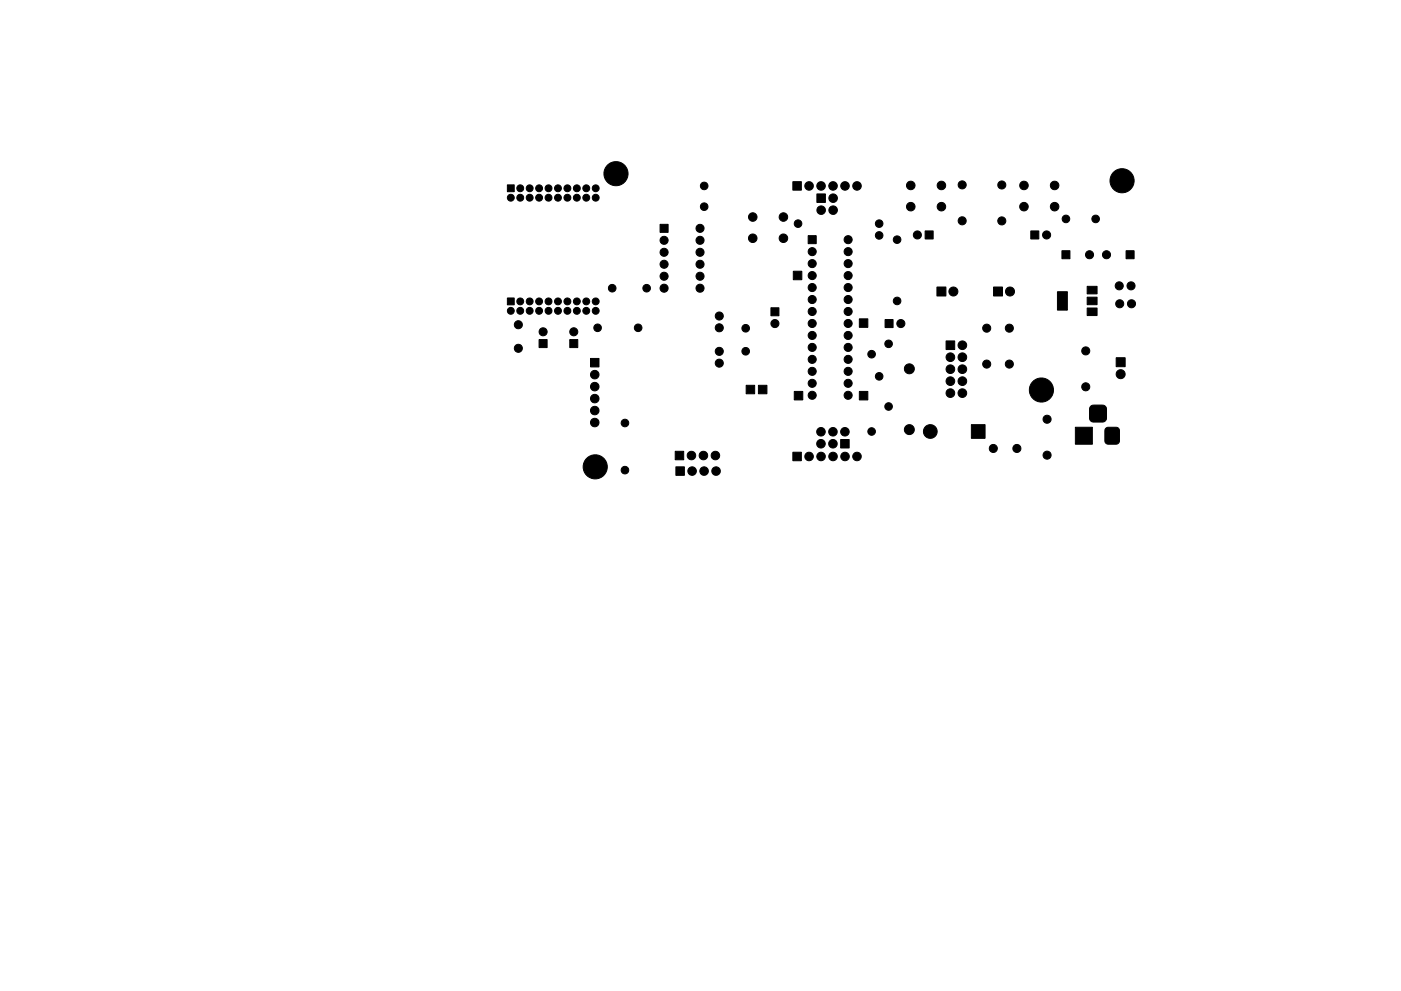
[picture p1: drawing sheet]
<svg xmlns="http://www.w3.org/2000/svg" width="297mm" height="210mm" viewBox="0 0 297 210" stroke-linecap="round" stroke-linejoin="round" font-family="sans-serif">
<g fill="#000" stroke="#000" stroke-width=".21">
<path d="M107.6 39.2h1.4v1.5h-1.4zM139.9 47.6h1.8v1.7h-1.8zM168.1 38.5h1.8v1.8h-1.8zM168.2 57.5h1.8v1.8h-1.8zM171.3 50h1.8v1.7h-1.8zM173.2 41.1h1.8v1.8h-1.8zM196.1 49h1.8v1.7h-1.8zM218.5 49h1.8v1.7h-1.8zM225.1 53.2h1.8v1.7h-1.8zM238.7 53.2h1.8v1.7h-1.8zM107.6 63.2h1.4v1.5h-1.4zM114.3 72h1.7v1.7h-1.7z"/>
<path d="M120.8 72h1.7v1.7h-1.7zM125.2 76h1.8v1.8h-1.8zM163.4 65.3h1.8v1.7h-1.8zM182.2 67.6h1.8v1.8h-1.8zM187.6 67.8h1.8v1.7h-1.8zM198.6 60.9h2v1.9h-2zM200.6 72.3h1.8v1.9h-1.8zM210.6 60.9h2v1.9h-2zM224.2 61.9h2.1v3.9h-2.1zM230.5 65.3h2.1v1.6h-2.1zM230.5 63h2.1v1.6h-2.1zM230.5 60.7h2.1v1.6h-2.1z"/>
<path d="M236.6 75.9h2v1.9h-2zM143.2 95.7h1.8v1.8h-1.8zM158.2 81.7h1.8v1.8h-1.8zM160.8 81.7h1.8v1.8h-1.8zM168.1 95.9h1.8v1.8h-1.8zM168.4 83h1.8v1.8h-1.8zM178.2 93.2h1.8v1.8h-1.8zM182.2 83h1.8v1.8h-1.8zM205.9 90.1h3v2.9h-3zM228 90.6h3.6v3.6h-3.6zM231.2 86.2l.5-.2 2.1-.1a.84 .84 0 0 1 .8 .9v1.9a.84 .84 0 0 1-.8 .8h-2a.84 .84 0 0 1-.8-.8v-1.9zM234.5 90.9l.5-.3h1.6a.71 .71 0 0 1 .8 .8v2.1a.71 .71 0 0 1-.8 .7h-1.6a.71 .71 0 0 1-.8-.7v-2.1z"/>
<path d="M143.3 99h1.8v1.8h-1.8z"/>
<circle cx="110.3" cy="39.9" r=".73"/>
<circle cx="112.3" cy="39.9" r=".73"/>
<circle cx="114.3" cy="39.9" r=".73"/>
<circle cx="116.3" cy="39.9" r=".73"/>
<circle cx="118.3" cy="39.9" r=".73"/>
<circle cx="120.3" cy="39.9" r=".73"/>
<circle cx="122.3" cy="39.9" r=".73"/>
<circle cx="124.3" cy="39.9" r=".73"/>
<circle cx="126.3" cy="39.9" r=".73"/>
<circle cx="130.6" cy="36.8" r="2.56"/>
<circle cx="149.3" cy="39.4" r=".8"/>
<circle cx="171.5" cy="39.4" r=".91"/>
<circle cx="174.1" cy="39.4" r=".91"/>
<circle cx="176.6" cy="39.4" r=".91"/>
<circle cx="179.2" cy="39.4" r=".91"/>
<circle cx="181.7" cy="39.4" r=".91"/>
<circle cx="193.1" cy="39.3" r=".9"/>
<circle cx="199.6" cy="39.3" r=".9"/>
<circle cx="204" cy="39.2" r=".86"/>
<circle cx="212.4" cy="39.2" r=".86"/>
<circle cx="217.1" cy="39.3" r=".9"/>
<circle cx="223.6" cy="39.3" r=".9"/>
<circle cx="237.9" cy="38.3" r="2.56"/>
<circle cx="108.3" cy="41.9" r=".73"/>
<circle cx="110.3" cy="41.9" r=".73"/>
<circle cx="112.3" cy="41.9" r=".73"/>
<circle cx="114.3" cy="41.9" r=".73"/>
<circle cx="116.3" cy="41.9" r=".73"/>
<circle cx="118.3" cy="41.9" r=".73"/>
<circle cx="120.3" cy="41.9" r=".73"/>
<circle cx="122.3" cy="41.9" r=".73"/>
<circle cx="124.3" cy="41.9" r=".73"/>
<circle cx="126.3" cy="41.9" r=".73"/>
<circle cx="140.8" cy="53.5" r=".86"/>
<circle cx="140.8" cy="56.1" r=".86"/>
<circle cx="140.8" cy="51" r=".86"/>
<circle cx="140.8" cy="58.6" r=".86"/>
<circle cx="148.4" cy="58.6" r=".86"/>
<circle cx="148.4" cy="56.1" r=".86"/>
<circle cx="148.4" cy="53.5" r=".86"/>
<circle cx="148.4" cy="51" r=".86"/>
<circle cx="148.4" cy="48.4" r=".86"/>
<circle cx="149.3" cy="43.8" r=".8"/>
<circle cx="159.6" cy="46" r=".9"/>
<circle cx="159.6" cy="50.5" r=".9"/>
<circle cx="166.1" cy="46" r=".9"/>
<circle cx="166.1" cy="50.5" r=".9"/>
<circle cx="169.2" cy="47.4" r=".8"/>
<circle cx="172.2" cy="55.9" r=".86"/>
<circle cx="172.2" cy="58.5" r=".86"/>
<circle cx="172.2" cy="53.4" r=".86"/>
<circle cx="174.1" cy="44.6" r=".9"/>
<circle cx="176.6" cy="44.6" r=".9"/>
<circle cx="176.6" cy="42" r=".9"/>
<circle cx="179.8" cy="58.5" r=".86"/>
<circle cx="179.8" cy="50.8" r=".86"/>
<circle cx="179.8" cy="55.9" r=".86"/>
<circle cx="179.8" cy="53.4" r=".86"/>
<circle cx="186.4" cy="47.4" r=".8"/>
<circle cx="186.4" cy="49.9" r=".8"/>
<circle cx="190.2" cy="50.8" r=".8"/>
<circle cx="193.1" cy="43.8" r=".9"/>
<circle cx="194.5" cy="49.8" r=".86"/>
<circle cx="199.6" cy="43.8" r=".9"/>
<circle cx="204" cy="46.8" r=".86"/>
<circle cx="212.4" cy="46.9" r=".86"/>
<circle cx="217.1" cy="43.8" r=".9"/>
<circle cx="221.9" cy="49.8" r=".86"/>
<circle cx="223.6" cy="43.8" r=".9"/>
<circle cx="226" cy="46.4" r=".8"/>
<circle cx="231" cy="54" r=".86"/>
<circle cx="232.3" cy="46.4" r=".8"/>
<circle cx="234.6" cy="54" r=".86"/>
<circle cx="108.3" cy="65.9" r=".73"/>
<circle cx="109.9" cy="73.9" r=".86"/>
<circle cx="109.9" cy="68.9" r=".86"/>
<circle cx="110.3" cy="63.9" r=".73"/>
<circle cx="110.3" cy="65.9" r=".73"/>
<circle cx="112.3" cy="63.9" r=".73"/>
<circle cx="112.3" cy="65.9" r=".73"/>
<circle cx="114.3" cy="63.9" r=".73"/>
<circle cx="114.3" cy="65.9" r=".73"/>
<circle cx="115.2" cy="70.4" r=".86"/>
<circle cx="116.3" cy="63.9" r=".73"/>
<circle cx="116.3" cy="65.9" r=".73"/>
<circle cx="118.3" cy="63.9" r=".73"/>
<circle cx="118.3" cy="65.9" r=".73"/>
<circle cx="120.3" cy="63.9" r=".73"/>
<circle cx="120.3" cy="65.9" r=".73"/>
<circle cx="121.6" cy="70.4" r=".86"/>
<circle cx="122.3" cy="63.9" r=".73"/>
<circle cx="122.3" cy="65.9" r=".73"/>
<circle cx="124.3" cy="63.9" r=".73"/>
<circle cx="124.3" cy="65.9" r=".73"/>
<circle cx="126.1" cy="79.5" r=".9"/>
<circle cx="126.3" cy="63.9" r=".73"/>
<circle cx="126.3" cy="65.9" r=".73"/>
<circle cx="126.7" cy="69.5" r=".8"/>
<circle cx="129.8" cy="61.1" r=".8"/>
<circle cx="135.3" cy="69.5" r=".8"/>
<circle cx="137.1" cy="61.1" r=".8"/>
<circle cx="140.8" cy="61.1" r=".86"/>
<circle cx="148.4" cy="61.1" r=".86"/>
<circle cx="152.5" cy="69.5" r=".86"/>
<circle cx="152.5" cy="74.5" r=".86"/>
<circle cx="152.5" cy="77" r=".86"/>
<circle cx="152.5" cy="67" r=".86"/>
<circle cx="158.1" cy="74.5" r=".8"/>
<circle cx="158.1" cy="69.6" r=".8"/>
<circle cx="164.3" cy="68.6" r=".86"/>
<circle cx="172.2" cy="78.8" r=".86"/>
<circle cx="172.2" cy="73.7" r=".86"/>
<circle cx="172.2" cy="63.5" r=".86"/>
<circle cx="172.2" cy="68.6" r=".86"/>
<circle cx="172.2" cy="76.2" r=".86"/>
<circle cx="172.2" cy="66.1" r=".86"/>
<circle cx="172.2" cy="61" r=".86"/>
<circle cx="172.2" cy="71.2" r=".86"/>
<circle cx="179.8" cy="78.8" r=".86"/>
<circle cx="179.8" cy="76.2" r=".86"/>
<circle cx="179.8" cy="61" r=".86"/>
<circle cx="179.8" cy="71.2" r=".86"/>
<circle cx="179.8" cy="68.6" r=".86"/>
<circle cx="179.8" cy="66.1" r=".86"/>
<circle cx="179.8" cy="63.5" r=".86"/>
<circle cx="179.8" cy="73.7" r=".86"/>
<circle cx="184.8" cy="75.1" r=".8"/>
<circle cx="186.4" cy="79.8" r=".8"/>
<circle cx="188.4" cy="72.9" r=".8"/>
<circle cx="190.2" cy="63.8" r=".8"/>
<circle cx="191" cy="68.6" r=".86"/>
<circle cx="192.8" cy="78.2" r="1.06"/>
<circle cx="201.5" cy="78.3" r=".92"/>
<circle cx="201.5" cy="75.8" r=".92"/>
<circle cx="202.1" cy="61.8" r=".96"/>
<circle cx="204" cy="78.3" r=".92"/>
<circle cx="204" cy="73.2" r=".92"/>
<circle cx="204" cy="75.8" r=".92"/>
<circle cx="209.2" cy="69.6" r=".86"/>
<circle cx="209.2" cy="77.2" r=".86"/>
<circle cx="214" cy="69.6" r=".86"/>
<circle cx="214" cy="77.2" r=".86"/>
<circle cx="214.1" cy="61.8" r=".96"/>
<circle cx="230.2" cy="74.4" r=".86"/>
<circle cx="237.3" cy="60.6" r=".86"/>
<circle cx="237.4" cy="64.4" r=".86"/>
<circle cx="237.6" cy="79.4" r=".96"/>
<circle cx="239.8" cy="60.6" r=".86"/>
<circle cx="239.9" cy="64.4" r=".86"/>
<circle cx="126.1" cy="84.6" r=".9"/>
<circle cx="126.1" cy="82" r=".9"/>
<circle cx="126.1" cy="87.1" r=".9"/>
<circle cx="126.1" cy="89.6" r=".9"/>
<circle cx="126.2" cy="99" r="2.56"/>
<circle cx="132.5" cy="89.7" r=".8"/>
<circle cx="132.5" cy="99.7" r=".8"/>
<circle cx="146.6" cy="96.6" r=".9"/>
<circle cx="146.7" cy="99.9" r=".9"/>
<circle cx="149.1" cy="96.6" r=".9"/>
<circle cx="149.3" cy="99.9" r=".9"/>
<circle cx="151.7" cy="96.6" r=".9"/>
<circle cx="151.8" cy="99.9" r=".9"/>
<circle cx="171.5" cy="96.8" r=".91"/>
<circle cx="172.2" cy="81.3" r=".86"/>
<circle cx="172.2" cy="83.9" r=".86"/>
<circle cx="174.1" cy="94.1" r=".9"/>
<circle cx="174.1" cy="91.6" r=".9"/>
<circle cx="174.1" cy="96.8" r=".91"/>
<circle cx="176.6" cy="94.1" r=".9"/>
<circle cx="176.6" cy="91.6" r=".9"/>
<circle cx="176.6" cy="96.8" r=".91"/>
<circle cx="179.1" cy="91.6" r=".9"/>
<circle cx="179.2" cy="96.8" r=".91"/>
<circle cx="179.8" cy="81.3" r=".86"/>
<circle cx="179.8" cy="83.9" r=".86"/>
<circle cx="181.7" cy="96.8" r=".91"/>
<circle cx="184.8" cy="91.5" r=".8"/>
<circle cx="188.4" cy="86.2" r=".8"/>
<circle cx="192.8" cy="91.1" r="1.06"/>
<circle cx="197.2" cy="91.5" r="1.46"/>
<circle cx="201.5" cy="83.4" r=".92"/>
<circle cx="201.5" cy="80.9" r=".92"/>
<circle cx="204" cy="83.4" r=".92"/>
<circle cx="204" cy="80.9" r=".92"/>
<circle cx="210.6" cy="95.1" r=".86"/>
<circle cx="215.6" cy="95.1" r=".86"/>
<circle cx="220.8" cy="82.7" r="2.56"/>
<circle cx="222" cy="88.9" r=".86"/>
<circle cx="222" cy="96.6" r=".86"/>
<circle cx="230.2" cy="82.1" r=".86"/>
</g>
</svg>
